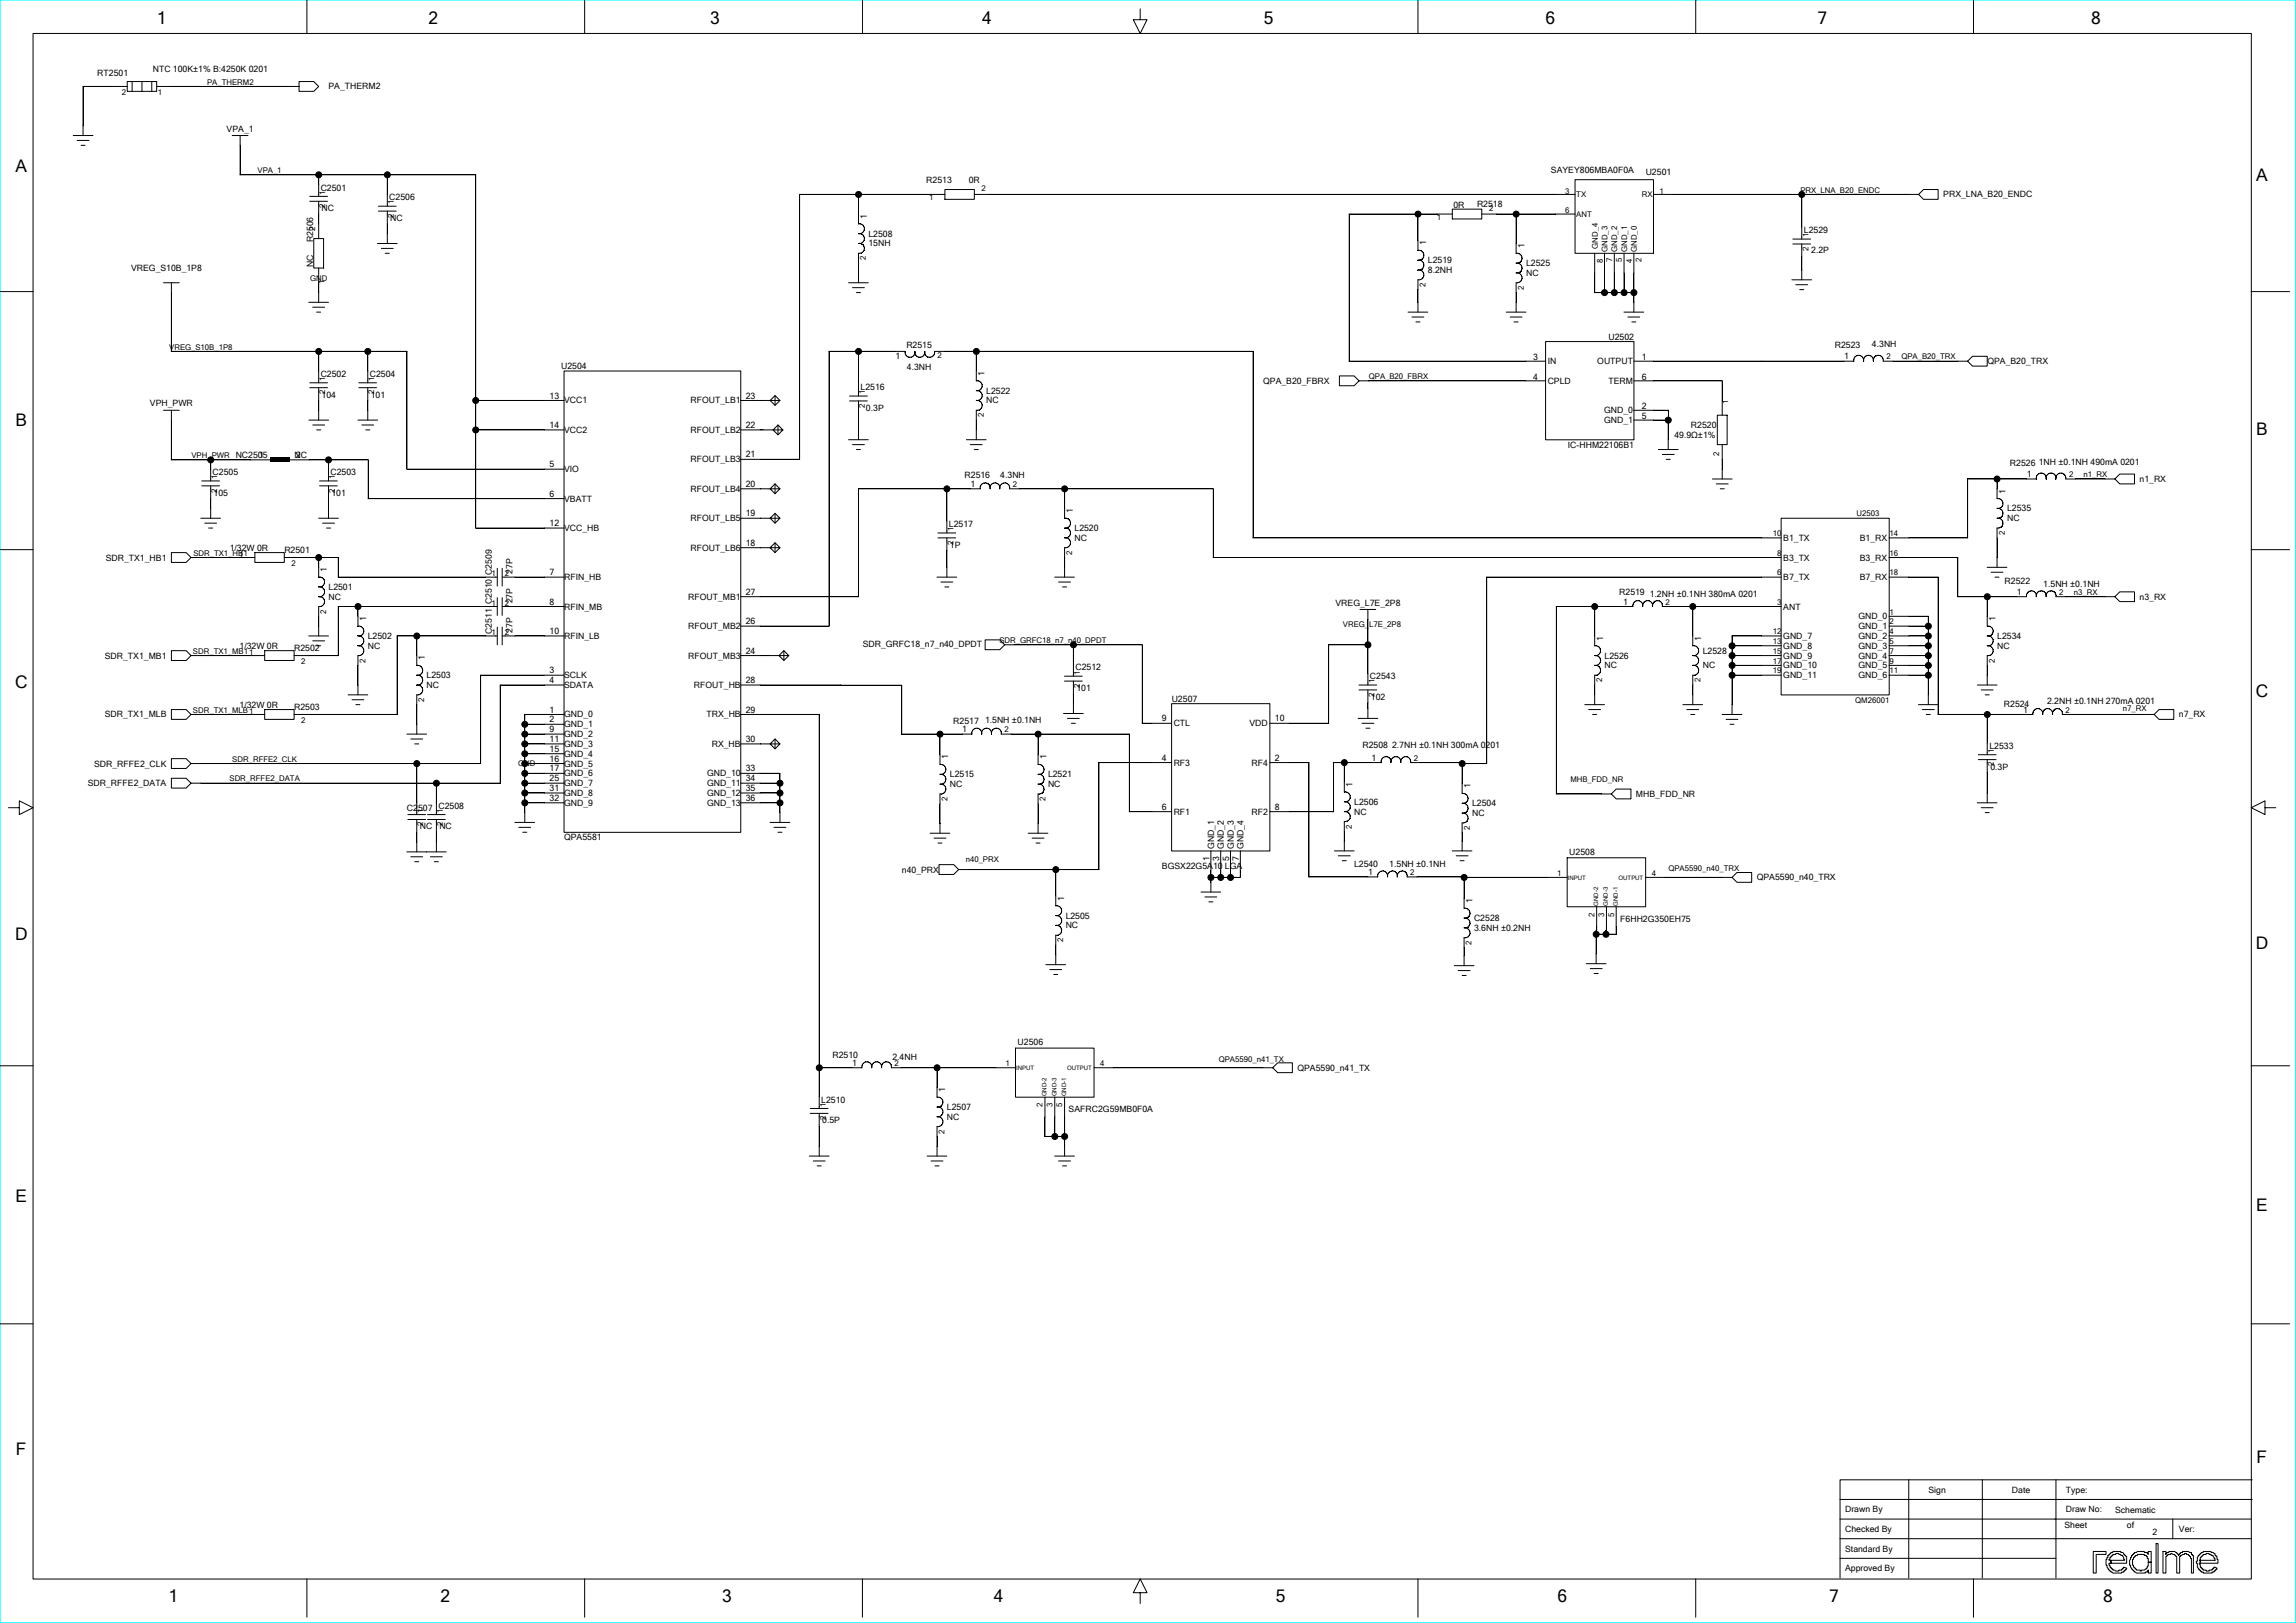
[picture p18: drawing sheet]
<svg xmlns="http://www.w3.org/2000/svg" width="297mm" height="210mm" viewBox="0 0 297 210" stroke-linecap="round" stroke-linejoin="round" font-family="sans-serif">
<defs><g id="words">
<g font-size="2.2">
<text x="20.3" y="3.1">1</text>
<text x="55.4" y="3.1">2</text>
<text x="91.9" y="3.1">3</text>
<text x="127.1" y="3.1">4</text>
<text x="163.5" y="3.1">5</text>
<text x="199.9" y="3.1">6</text>
<text x="235.1" y="3.1">7</text>
<text x="270.5" y="3.1">8</text>
<text x="2" y="22.3">A</text>
<text x="291.9" y="23.4">A</text>
<text x="2" y="55.2">B</text>
<text x="291.9" y="56.3">B</text>
<text x="1.9" y="89.1">C</text>
<text x="291.8" y="90.2">C</text>
<text x="1.9" y="121.7">D</text>
<text x="291.8" y="122.8">D</text>
<text x="2" y="155.6">E</text>
<text x="291.9" y="156.7">E</text>
<text x="2.1" y="188.2">F</text>
<text x="291.9" y="189.4">F</text>
<text x="21.8" y="207.3">1</text>
<text x="57" y="207.3">2</text>
<text x="93.4" y="207.3">3</text>
<text x="128.6" y="207.3">4</text>
<text x="165" y="207.3">5</text>
<text x="201.5" y="207.3">6</text>
<text x="236.6" y="207.3">7</text>
<text x="272" y="207.3">8</text>
</g>
<g font-size="1.1">
<text x="12.6" y="9.8">RT2501</text>
<text x="19.8" y="9.3">NTC 100K±1% B:4250K 0201</text>
<text x="42.5" y="11.6">PA_THERM2</text>
<text x="29.3" y="17">VPA_1</text>
<text x="119.8" y="23.6">R2513</text>
<text x="125.3" y="23.6">0R</text>
<text x="200.6" y="22.4">SAYEY806MBA0F0A</text>
<text x="212.9" y="22.6">U2501</text>
<text x="41.5" y="24.7">C2501</text>
<text x="41.6" y="27.3">NC</text>
<text x="50.4" y="25.9">C2506</text>
<text x="50.5" y="28.6">NC</text>
<text x="112.1" y="28.3" transform="rotate(-90 112.1 28.3)">1</text>
<text x="188" y="26.9">0R</text>
<text x="191.1" y="26.8">R2518</text>
<text x="251.4" y="25.5">PRX_LNA_B20_ENDC</text>
<text x="17" y="35.1">VREG_S10B_1P8</text>
<text x="40.5" y="34.5" transform="rotate(-90 40.5 34.5)">NC</text>
<text x="40.5" y="31.4" transform="rotate(-90 40.5 31.4)">R2506</text>
<text x="112.3" y="30.6">L2508</text>
<text x="112.3" y="31.9">15NH</text>
<text x="184.5" y="31.7" transform="rotate(-90 184.5 31.7)">1</text>
<text x="184.7" y="34.1">L2519</text>
<text x="184.7" y="35.3">8.2NH</text>
<text x="197.2" y="32.1" transform="rotate(-90 197.2 32.1)">1</text>
<text x="197.4" y="35.7">NC</text>
<text x="197.4" y="34.4">L2525</text>
<text x="233.3" y="30.2">L2529</text>
<text x="234.3" y="32.8">2.2P</text>
<text x="72.6" y="47.8">U2504</text>
<text x="115.8" y="46.5">1</text>
<text x="117.2" y="45.1">R2515</text>
<text x="117.3" y="47.9">4.3NH</text>
<text x="198.3" y="46.6">3</text>
<text x="200.2" y="47.1">IN</text>
<text x="206.6" y="47.1">OUTPUT</text>
<text x="208.1" y="43.9">U2502</text>
<text x="212.4" y="46.6">1</text>
<text x="237.3" y="45.1">R2523</text>
<text x="238.6" y="46.5">1</text>
<text x="242.2" y="44.9">4.3NH</text>
<text x="257.1" y="47.1">QPA_B20_TRX</text>
<text x="19.4" y="52.6">VPH_PWR</text>
<text x="41.5" y="48.8">C2502</text>
<text x="41.6" y="51.4">104</text>
<text x="47.8" y="48.8">C2504</text>
<text x="48" y="51.4">101</text>
<text x="71.1" y="51.6">13</text>
<text x="73" y="52.2">VCC1</text>
<text x="89.3" y="52.2">RFOUT_LB1</text>
<text x="96.5" y="51.6">23</text>
<text x="111.3" y="50.5">L2516</text>
<text x="112" y="53.2">0.3P</text>
<text x="127.4" y="48.6" transform="rotate(-90 127.4 48.6)">1</text>
<text x="127.6" y="52.2">NC</text>
<text x="127.6" y="50.9">L2522</text>
<text x="163.4" y="49.7">QPA_B20_FBRX</text>
<text x="198.3" y="49.2">4</text>
<text x="200.2" y="49.7">CPLD</text>
<text x="207.5" y="53.5">GND_0</text>
<text x="208.1" y="49.7">TERM</text>
<text x="212.4" y="49.2">6</text>
<text x="212.4" y="53">2</text>
<text x="33.5" y="59.3">1</text>
<text x="38.1" y="59.3">NC</text>
<text x="38.3" y="59.3">2</text>
<text x="71.1" y="55.4">14</text>
<text x="73" y="56">VCC2</text>
<text x="89.3" y="59.8">RFOUT_LB3</text>
<text x="89.3" y="56">RFOUT_LB2</text>
<text x="96.5" y="55.4">22</text>
<text x="96.5" y="59.2">21</text>
<text x="202.8" y="57.9">IC-HHM22106B1</text>
<text x="207.5" y="54.7">GND_1</text>
<text x="212.4" y="54.2">5</text>
<text x="216.6" y="56.6">49.9Ω±1%</text>
<text x="218.7" y="55.4">R2520</text>
<text x="27.5" y="61.5">C2505</text>
<text x="27.6" y="64.1">105</text>
<text x="42.8" y="61.5">C2503</text>
<text x="42.9" y="64.1">101</text>
<text x="71.1" y="64.3">6</text>
<text x="71.1" y="60.5">5</text>
<text x="73" y="61.1">VIO</text>
<text x="73" y="64.9">VBATT</text>
<text x="89.3" y="63.6">RFOUT_LB4</text>
<text x="96.5" y="63">20</text>
<text x="124.8" y="61.9">R2516</text>
<text x="125.5" y="63">1</text>
<text x="129.4" y="61.9">4.3NH</text>
<text x="259.4" y="63.9" transform="rotate(-90 259.4 63.9)">1</text>
<text x="260" y="60.3">R2526</text>
<text x="262.2" y="61.7">1</text>
<text x="263.7" y="60.1">1NH ±0.1NH 490mA 0201</text>
<text x="276.8" y="62.4">n1_RX</text>
<text x="29.7" y="71.3">1/32W 0R</text>
<text x="36.8" y="71.6">R2501</text>
<text x="71.1" y="68.1">12</text>
<text x="73" y="68.7">VCC_HB</text>
<text x="89.3" y="71.3">RFOUT_LB6</text>
<text x="89.3" y="67.4">RFOUT_LB5</text>
<text x="96.5" y="66.8">19</text>
<text x="96.5" y="70.6">18</text>
<text x="122.7" y="68.2">L2517</text>
<text x="122.9" y="70.9">1P</text>
<text x="138.8" y="66.4" transform="rotate(-90 138.8 66.4)">1</text>
<text x="139" y="70">NC</text>
<text x="139" y="68.7">L2520</text>
<text x="230.7" y="70">B1_TX</text>
<text x="240.6" y="70">B1_RX</text>
<text x="259.6" y="66.2">L2535</text>
<text x="259.6" y="67.4">NC</text>
<text x="13.7" y="72.5">SDR_TX1_HB1</text>
<text x="42.3" y="74" transform="rotate(-90 42.3 74)">1</text>
<text x="42.5" y="77.6">NC</text>
<text x="42.5" y="76.3">L2501</text>
<text x="66.3" y="74.3" transform="rotate(-90 66.3 74.3)">27P</text>
<text x="71.1" y="74.4">7</text>
<text x="73" y="75.1">RFIN_HB</text>
<text x="89" y="77.6">RFOUT_MB1</text>
<text x="96.5" y="77">27</text>
<text x="209.5" y="77">R2519</text>
<text x="213.4" y="77.2">1.2NH ±0.1NH 380mA 0201</text>
<text x="230.7" y="72.5">B3_TX</text>
<text x="230.7" y="75.1">B7_TX</text>
<text x="240.6" y="75.1">B7_RX</text>
<text x="240.6" y="72.5">B3_RX</text>
<text x="259.3" y="75.6">R2522</text>
<text x="260.9" y="77">1</text>
<text x="264.3" y="75.9">1.5NH ±0.1NH</text>
<text x="276.8" y="77.6">n3_RX</text>
<text x="47.4" y="80.4" transform="rotate(-90 47.4 80.4)">1</text>
<text x="47.6" y="82.7">L2502</text>
<text x="47.6" y="83.9">NC</text>
<text x="63.6" y="82" transform="rotate(-90 63.6 82)">C2511 C2510 C2509</text>
<text x="66.3" y="81.9" transform="rotate(-90 66.3 81.9)">27P</text>
<text x="66.3" y="78.1" transform="rotate(-90 66.3 78.1)">27P</text>
<text x="71.1" y="78.2">8</text>
<text x="71.1" y="82">10</text>
<text x="73" y="78.9">RFIN_MB</text>
<text x="73" y="82.7">RFIN_LB</text>
<text x="89" y="81.4">RFOUT_MB2</text>
<text x="96.5" y="80.8">26</text>
<text x="111.6" y="83.7">SDR_GRFC18_n7_n40_DPDT</text>
<text x="172.8" y="78.4">VREG_L7E_2P8</text>
<text x="207.4" y="82.9" transform="rotate(-90 207.4 82.9)">1</text>
<text x="210" y="78.2">1</text>
<text x="220.1" y="82.9" transform="rotate(-90 220.1 82.9)">1</text>
<text x="230.7" y="78.9">ANT</text>
<text x="230.7" y="83.9">GND_8</text>
<text x="230.7" y="82.7">GND_7</text>
<text x="240.4" y="80.1">GND_0</text>
<text x="240.4" y="81.4">GND_1</text>
<text x="240.4" y="82.7">GND_2</text>
<text x="240.4" y="83.9">GND_3</text>
<text x="258.1" y="80.4" transform="rotate(-90 258.1 80.4)">1</text>
<text x="258.4" y="82.7">L2534</text>
<text x="258.4" y="83.9">NC</text>
<text x="13.6" y="85.2">SDR_TX1_MB1</text>
<text x="31" y="84">1/32W 0R</text>
<text x="38.1" y="84.3">R2502</text>
<text x="55" y="85.4" transform="rotate(-90 55 85.4)">1</text>
<text x="55.2" y="87.8">L2503</text>
<text x="55.2" y="89">NC</text>
<text x="71.1" y="87.1">3</text>
<text x="71.1" y="88.4">4</text>
<text x="73" y="87.8">SCLK</text>
<text x="73" y="89">SDATA</text>
<text x="89" y="85.2">RFOUT_MB3</text>
<text x="89.8" y="89">RFOUT_HB</text>
<text x="96.5" y="88.4">28</text>
<text x="96.5" y="84.6">24</text>
<text x="139.1" y="86.7">C2512</text>
<text x="139.2" y="89.4">101</text>
<text x="177.2" y="87.9">C2543</text>
<text x="207.6" y="85.2">L2526</text>
<text x="207.6" y="86.5">NC</text>
<text x="220.3" y="86.5">NC</text>
<text x="220.3" y="84.6">L2528</text>
<text x="230.7" y="86.5">GND_10</text>
<text x="230.7" y="85.2">GND_9</text>
<text x="230.7" y="87.8">GND_11</text>
<text x="240.4" y="85.2">GND_4</text>
<text x="240.4" y="86.5">GND_5</text>
<text x="240.4" y="87.8">GND_6</text>
<text x="13.6" y="92.8">SDR_TX1_MLB</text>
<text x="31" y="91.6">1/32W 0R</text>
<text x="38.1" y="91.9">R2503</text>
<text x="71.1" y="94.7">9</text>
<text x="71.1" y="93.5">2</text>
<text x="71.1" y="92.2">1</text>
<text x="73" y="92.8">GND_0</text>
<text x="73" y="94.1">GND_1</text>
<text x="73" y="95.4">GND_2</text>
<text x="91.4" y="92.8">TRX_HB</text>
<text x="96.5" y="92.2">29</text>
<text x="123.3" y="93.7">R2517</text>
<text x="124.5" y="94.7">1</text>
<text x="127.4" y="93.5">1.5NH ±0.1NH</text>
<text x="150.3" y="93.3">9</text>
<text x="151.6" y="90.8">U2507</text>
<text x="151.8" y="94">CTL</text>
<text x="161.6" y="94">VDD</text>
<text x="164.9" y="93.3">10</text>
<text x="177.3" y="90.5">102</text>
<text x="259.2" y="91.5">R2524</text>
<text x="261.7" y="92.2">1</text>
<text x="264.8" y="91">2.2NH ±0.1NH 270mA 0201</text>
<text x="281.9" y="92.8">n7_RX</text>
<text x="11.4" y="101.7">SDR_RFFE2_DATA</text>
<text x="12.2" y="99.2">SDR_RFFE2_CLK</text>
<text x="71.1" y="98.6">16</text>
<text x="71.1" y="96">11</text>
<text x="71.1" y="97.3">15</text>
<text x="71.1" y="99.8">17</text>
<text x="71.1" y="101.1">25</text>
<text x="73" y="96.6">GND_3</text>
<text x="73" y="97.9">GND_4</text>
<text x="73" y="99.2">GND_5</text>
<text x="73" y="100.5">GND_6</text>
<text x="73" y="101.7">GND_7</text>
<text x="91.5" y="100.5">GND_10</text>
<text x="91.5" y="101.7">GND_11</text>
<text x="92.1" y="96.6">RX_HB</text>
<text x="96.5" y="96">30</text>
<text x="96.5" y="99.8">33</text>
<text x="96.5" y="101.1">34</text>
<text x="122.7" y="98.3" transform="rotate(-90 122.7 98.3)">1</text>
<text x="122.9" y="100.6">L2515</text>
<text x="122.9" y="101.9">NC</text>
<text x="135.4" y="98.3" transform="rotate(-90 135.4 98.3)">1</text>
<text x="135.6" y="100.6">L2521</text>
<text x="135.6" y="101.9">NC</text>
<text x="150.3" y="98.4">4</text>
<text x="151.8" y="99.1">RF3</text>
<text x="161.9" y="99.1">RF4</text>
<text x="164.9" y="98.4">2</text>
<text x="175" y="101.8" transform="rotate(-90 175 101.8)">1</text>
<text x="176.3" y="96.8">R2508</text>
<text x="177.4" y="98.4">1</text>
<text x="180.1" y="96.8">2.7NH ±0.1NH 300mA 0201</text>
<text x="257.3" y="96.9">L2533</text>
<text x="257.5" y="99.6">0.3P</text>
<text x="52.6" y="104.9">C2507 C2508</text>
<text x="54.3" y="107.3">NC</text>
<text x="56.8" y="107.3">NC</text>
<text x="71.1" y="103.6">32</text>
<text x="71.1" y="102.4">31</text>
<text x="73" y="103">GND_8</text>
<text x="73" y="104.3">GND_9</text>
<text x="91.5" y="103">GND_12</text>
<text x="91.5" y="104.3">GND_13</text>
<text x="96.5" y="103.6">36</text>
<text x="96.5" y="102.4">35</text>
<text x="150.3" y="104.8">6</text>
<text x="151.8" y="105.4">RF1</text>
<text x="161.9" y="105.4">RF2</text>
<text x="164.9" y="104.8">8</text>
<text x="175.2" y="105.4">NC</text>
<text x="175.2" y="104.1">L2506</text>
<text x="190.2" y="102" transform="rotate(-90 190.2 102)">1</text>
<text x="190.4" y="105.6">NC</text>
<text x="190.4" y="104.3">L2504</text>
<text x="211.6" y="103.1">MHB_FDD_NR</text>
<text x="73" y="108.7">QPA5581</text>
<text x="116.7" y="112.9">n40_PRX</text>
<text x="150.3" y="112.4">BGSX22G5A10 LGA</text>
<text x="156.4" y="111.4" transform="rotate(-90 156.4 111.4)">1</text>
<text x="157.1" y="109.8" transform="rotate(-90 157.1 109.8)">GND_1</text>
<text x="157.7" y="111.4" transform="rotate(-90 157.7 111.4)">3</text>
<text x="158.3" y="109.8" transform="rotate(-90 158.3 109.8)">GND_2</text>
<text x="159" y="111.4" transform="rotate(-90 159 111.4)">5</text>
<text x="159.6" y="109.8" transform="rotate(-90 159.6 109.8)">GND_3</text>
<text x="160.2" y="111.4" transform="rotate(-90 160.2 111.4)">7</text>
<text x="160.9" y="109.8" transform="rotate(-90 160.9 109.8)">GND_4</text>
<text x="175.2" y="112.2">L2540</text>
<text x="177" y="113.2">1</text>
<text x="179.7" y="112.2">1.5NH ±0.1NH</text>
<text x="203" y="110.6">U2508</text>
<text x="227.2" y="113.9">QPA5590_n40_TRX</text>
<text x="137.6" y="116.5" transform="rotate(-90 137.6 116.5)">1</text>
<text x="137.9" y="118.9">L2505</text>
<text x="190.5" y="116.9" transform="rotate(-90 190.5 116.9)">1</text>
<text x="190.7" y="119.2">C2528</text>
<text x="209.6" y="119.2">F6HH2G350EH75</text>
<text x="137.9" y="120.1">NC</text>
<text x="190.7" y="120.5">3.6NH ±0.2NH</text>
<text x="107.7" y="136.9">R2510</text>
<text x="110.2" y="137.9">1</text>
<text x="115.4" y="137.1">2.4NH</text>
<text x="131.6" y="135.2">U2506</text>
<text x="106.2" y="142.7">L2510</text>
<text x="122.3" y="141.3" transform="rotate(-90 122.3 141.3)">1</text>
<text x="122.5" y="143.6">L2507</text>
<text x="138.2" y="143.9">SAFRC2G59MB0F0A</text>
<text x="167.8" y="138.5">QPA5590_n41_TX</text>
<text x="106.4" y="145.3">0.5P</text>
<text x="122.5" y="144.9">NC</text>
<text x="238.7" y="195.7">Drawn By</text>
<text x="249.5" y="193.1">Sign</text>
<text x="260.3" y="193.1">Date</text>
<text x="267.1" y="197.7">Sheet</text>
<text x="267.2" y="193.1">Type:</text>
<text x="267.2" y="195.7">Draw No:</text>
<text x="273.6" y="195.8">Schematic</text>
<text x="275.1" y="197.7">of</text>
<text x="238.7" y="198.2">Checked By</text>
<text x="238.7" y="200.8">Standard By</text>
<text x="238.7" y="203.3">Approved By</text>
<text x="278.4" y="198.6">2</text>
<text x="281.9" y="198.2">Ver:</text>
</g>
<g font-size="1">
<text x="26.8" y="10.9">PA_THERM2</text>
<text x="15.8" y="12.3">2</text>
<text x="20.4" y="12.3">1</text>
<text x="33.3" y="22.4">VPA_1</text>
<text x="40.8" y="29.9" transform="rotate(-90 40.8 29.9)">2</text>
<text x="42.1" y="26.9" transform="rotate(-90 42.1 26.9)">2</text>
<text x="42.1" y="25.2" transform="rotate(-90 42.1 25.2)">1</text>
<text x="50.9" y="28.2" transform="rotate(-90 50.9 28.2)">2</text>
<text x="50.9" y="26.5" transform="rotate(-90 50.9 26.5)">1</text>
<text x="120.2" y="25.9">1</text>
<text x="127" y="24.7">2</text>
<text x="185.9" y="28.4">1</text>
<text x="192.6" y="27.3">2</text>
<text x="202.4" y="25">3</text>
<text x="202.4" y="27.6">6</text>
<text x="203.9" y="25.5">TX</text>
<text x="203.9" y="28">ANT</text>
<text x="212.4" y="25.5">RX</text>
<text x="214.7" y="25">1</text>
<text x="232.9" y="24.9">PRX_LNA_B20_ENDC</text>
<text x="112" y="33.7" transform="rotate(-90 112 33.7)">2</text>
<text x="206.7" y="32.2" transform="rotate(-90 206.7 32.2)">GND_4</text>
<text x="207.3" y="34" transform="rotate(-90 207.3 34)">8</text>
<text x="207.9" y="32.6" transform="rotate(-90 207.9 32.6)">GND_3</text>
<text x="208.5" y="33.9" transform="rotate(-90 208.5 33.9)">7</text>
<text x="209.2" y="32.6" transform="rotate(-90 209.2 32.6)">GND_2</text>
<text x="209.8" y="33.9" transform="rotate(-90 209.8 33.9)">5</text>
<text x="210.5" y="32.6" transform="rotate(-90 210.5 32.6)">GND_1</text>
<text x="211.1" y="34" transform="rotate(-90 211.1 34)">4</text>
<text x="211.7" y="32.6" transform="rotate(-90 211.7 32.6)">GND_0</text>
<text x="212.3" y="33.9" transform="rotate(-90 212.3 33.9)">2</text>
<text x="233.9" y="32.4" transform="rotate(-90 233.9 32.4)">2</text>
<text x="233.9" y="30.7" transform="rotate(-90 233.9 30.7)">1</text>
<text x="40.1" y="36.4">GND</text>
<text x="42" y="36.7" transform="rotate(-90 42 36.7)">1</text>
<text x="184.4" y="37.1" transform="rotate(-90 184.4 37.1)">2</text>
<text x="197.1" y="37.5" transform="rotate(-90 197.1 37.5)">2</text>
<text x="21.9" y="45.2">VREG_S10B_1P8</text>
<text x="121.3" y="46.4">2</text>
<text x="244" y="46.5">2</text>
<text x="246" y="46.5">QPA_B20_TRX</text>
<text x="42.1" y="51" transform="rotate(-90 42.1 51)">2</text>
<text x="42.1" y="49.3" transform="rotate(-90 42.1 49.3)">1</text>
<text x="48.4" y="51" transform="rotate(-90 48.4 51)">2</text>
<text x="48.4" y="49.3" transform="rotate(-90 48.4 49.3)">1</text>
<text x="111.9" y="52.7" transform="rotate(-90 111.9 52.7)">2</text>
<text x="111.9" y="51" transform="rotate(-90 111.9 51)">1</text>
<text x="177.1" y="49">QPA_B20_FBRX</text>
<text x="223.6" y="52.2" transform="rotate(-90 223.6 52.2)">1</text>
<text x="24.8" y="59.2">VPH_PWR NC2505</text>
<text x="127.3" y="54" transform="rotate(-90 127.3 54)">2</text>
<text x="222.4" y="59" transform="rotate(-90 222.4 59)">2</text>
<text x="28.1" y="63.7" transform="rotate(-90 28.1 63.7)">2</text>
<text x="28.1" y="62" transform="rotate(-90 28.1 62)">1</text>
<text x="43.3" y="63.7" transform="rotate(-90 43.3 63.7)">2</text>
<text x="43.3" y="62" transform="rotate(-90 43.3 62)">1</text>
<text x="131" y="63">2</text>
<text x="267.6" y="61.7">2</text>
<text x="269.5" y="61.7">n1_RX</text>
<text x="25" y="71.9">SDR_TX1_HB1</text>
<text x="123.3" y="70.5" transform="rotate(-90 123.3 70.5)">2</text>
<text x="123.3" y="68.7" transform="rotate(-90 123.3 68.7)">1</text>
<text x="138.7" y="71.8" transform="rotate(-90 138.7 71.8)">2</text>
<text x="229.3" y="69.4">10</text>
<text x="229.9" y="71.9">8</text>
<text x="240.2" y="66.8">U2503</text>
<text x="244.4" y="69.4">14</text>
<text x="244.4" y="71.9">16</text>
<text x="259.3" y="69.2" transform="rotate(-90 259.3 69.2)">2</text>
<text x="30.9" y="72.1">1</text>
<text x="37.7" y="73.2">2</text>
<text x="63.6" y="74.6">1</text>
<text x="65.3" y="74.6">2</text>
<text x="229.9" y="74.4">6</text>
<text x="244.4" y="74.4">18</text>
<text x="266.4" y="77">2</text>
<text x="268.3" y="77">n3_RX</text>
<text x="42.2" y="79.4" transform="rotate(-90 42.2 79.4)">2</text>
<text x="63.6" y="78.4">1</text>
<text x="63.6" y="82.2">1</text>
<text x="65.3" y="78.4">2</text>
<text x="65.3" y="82.2">2</text>
<text x="129.3" y="83.2">SDR_GRFC18_n7_n40_DPDT</text>
<text x="173.7" y="81.2">VREG_L7E_2P8</text>
<text x="215.4" y="78.2">2</text>
<text x="229.3" y="82.1">12</text>
<text x="229.3" y="83.3">13</text>
<text x="229.9" y="78.2">3</text>
<text x="244.4" y="79.5">1</text>
<text x="244.4" y="80.8">2</text>
<text x="244.4" y="82.1">4</text>
<text x="244.4" y="83.3">5</text>
<text x="25" y="84.6">SDR_TX1_MB11</text>
<text x="39" y="85.9">2</text>
<text x="47.3" y="85.8" transform="rotate(-90 47.3 85.8)">2</text>
<text x="139.7" y="89" transform="rotate(-90 139.7 89)">2</text>
<text x="139.7" y="87.3" transform="rotate(-90 139.7 87.3)">1</text>
<text x="177.8" y="88.4" transform="rotate(-90 177.8 88.4)">1</text>
<text x="207.3" y="88.3" transform="rotate(-90 207.3 88.3)">2</text>
<text x="220" y="88.3" transform="rotate(-90 220 88.3)">2</text>
<text x="229.3" y="84.6">15</text>
<text x="229.3" y="85.9">17</text>
<text x="229.3" y="87.1">19</text>
<text x="244.4" y="85.9">9</text>
<text x="244.4" y="87.1">11</text>
<text x="244.4" y="84.6">7</text>
<text x="258" y="85.8" transform="rotate(-90 258 85.8)">2</text>
<text x="25" y="92.2">SDR_TX1_MLB1</text>
<text x="39" y="93.6">2</text>
<text x="54.9" y="90.8" transform="rotate(-90 54.9 90.8)">2</text>
<text x="129.9" y="94.8">2</text>
<text x="177.8" y="90.1" transform="rotate(-90 177.8 90.1)">2</text>
<text x="240" y="90.9">QM26001</text>
<text x="267.2" y="92.2">2</text>
<text x="274.6" y="92">n7_RX</text>
<text x="29.7" y="101.1">SDR_RFFE2_DATA</text>
<text x="30.1" y="98.6">SDR_RFFE2_CLK</text>
<text x="67" y="99.1">GND</text>
<text x="182.9" y="98.4">2</text>
<text x="203.1" y="101.2">MHB_FDD_NR</text>
<text x="257.9" y="99.2" transform="rotate(-90 257.9 99.2)">2</text>
<text x="257.9" y="97.4" transform="rotate(-90 257.9 97.4)">1</text>
<text x="54.7" y="106.9" transform="rotate(-90 54.7 106.9)">2</text>
<text x="54.7" y="105.2" transform="rotate(-90 54.7 105.2)">1</text>
<text x="57.3" y="106.9" transform="rotate(-90 57.3 106.9)">2</text>
<text x="57.3" y="105.2" transform="rotate(-90 57.3 105.2)">1</text>
<text x="122.6" y="103.7" transform="rotate(-90 122.6 103.7)">2</text>
<text x="135.3" y="103.7" transform="rotate(-90 135.3 103.7)">2</text>
<text x="174.9" y="107.2" transform="rotate(-90 174.9 107.2)">2</text>
<text x="190.1" y="107.4" transform="rotate(-90 190.1 107.4)">2</text>
<text x="124.9" y="111.5">n40_PRX</text>
<text x="182.4" y="113.2">2</text>
<text x="201.4" y="113.3">1</text>
<text x="213.7" y="113.3">4</text>
<text x="215.8" y="112.7">QPA5590_n40_TRX</text>
<text x="206.2" y="118.6" transform="rotate(-90 206.2 118.6)">2</text>
<text x="207.5" y="118.6" transform="rotate(-90 207.5 118.6)">3</text>
<text x="208.8" y="118.6" transform="rotate(-90 208.8 118.6)">5</text>
<text x="137.5" y="121.9" transform="rotate(-90 137.5 121.9)">2</text>
<text x="190.4" y="122.3" transform="rotate(-90 190.4 122.3)">2</text>
<text x="115.7" y="137.9">2</text>
<text x="130.1" y="137.9">1</text>
<text x="142.3" y="137.9">4</text>
<text x="157.7" y="137.4">QPA5590_n41_TX</text>
<text x="106.8" y="143.2" transform="rotate(-90 106.8 143.2)">1</text>
<text x="134.9" y="143.3" transform="rotate(-90 134.9 143.3)">2</text>
<text x="136.1" y="143.3" transform="rotate(-90 136.1 143.3)">3</text>
<text x="137.4" y="143.3" transform="rotate(-90 137.4 143.3)">5</text>
<text x="106.8" y="144.9" transform="rotate(-90 106.8 144.9)">2</text>
<text x="122.2" y="146.7" transform="rotate(-90 122.2 146.7)">2</text>
</g>
<g font-size=".8">
<text x="202.8" y="113.8">INPUT</text>
<text x="209.4" y="113.8">OUTPUT</text>
<text x="206.7" y="117.2" transform="rotate(-90 206.7 117.2)">GND-2</text>
<text x="208" y="117.2" transform="rotate(-90 208 117.2)">GND-3</text>
<text x="209.3" y="117.2" transform="rotate(-90 209.3 117.2)">GND-1</text>
<text x="131.5" y="138.4">INPUT</text>
<text x="135.4" y="141.9" transform="rotate(-90 135.4 141.9)">GND-2</text>
<text x="136.6" y="141.9" transform="rotate(-90 136.6 141.9)">GND-3</text>
<text x="137.9" y="141.9" transform="rotate(-90 137.9 141.9)">GND-1</text>
<text x="138" y="138.4">OUTPUT</text>
</g>
</g></defs>
<path d="M0 0h296.9v210h-296.9z" fill="none" stroke="#0ff" stroke-width=".13"/>
<path d="M34.9 59.2h2.6v.6h-2.6z" fill="#000"/>
<g fill="none" stroke="#000" stroke-width=".13">
<path d="M39.7 0v4.3M75.6 0v4.3M111.6 0v4.3M183.4 0v4.3M219.4 0v4.3M255.3 0v4.3M4.3 4.3h286.9v200h-286.9zM9.5 17.5h2.5M10 18.2h1.5M10.5 18.8h.5M16.5 10.6h3.8v1.2h-3.8zM16.5 11.2h-5.8v6.3"/>
<path d="M17.1 10.6v1.2M18.4 10.6v1.2M19.6 10.6v1.2M20.3 11.2h18.4M30 17.5h2.1M31.1 17.5v5.1M38.7 10.6h1.9l.6 .6-.6 .6h-1.9zM147.5 1.2v1.4h.9l-.9 1.7-.9-1.7h.9M0 37.7h4.3M21.1 36.6h2.1M22.2 36.6v8.9M31.1 22.6h30.4v45.7"/>
<path d="M39.9 39.1h2.6M40.1 26h2.3M40.1 25.4h2.3M40.4 39.8h1.6M40.6 30.9h1.3v3.8h-1.3zM41.2 22.6v2.8M41.2 26v4.9M41.2 34.7v4.4M48.8 31.5h2.6M48.9 27.3h2.3M48.9 26.7h2.3M49.3 32.1h1.6"/>
<path d="M49.8 32.8h.6M50.1 27.3v4.2M50.1 22.6v4.1M109.8 36.6h2.5M110.3 37.2h1.5M110.8 37.9h.5M111.1 32.8v3.8M111.1 25.2v3.8a.65 .65 0 0 1 .7 .6 .65 .65 0 0 1-.7 .6 .65 .65 0 0 1 .7 .7 .65 .65 0 0 1-.7 .6 .65 .65 0 0 1 .7 .6 .65 .65 0 0 1-.7 .7M122.2 24.5h3.8v1.3h-3.8zM122.2 25.2h-18.8v34.2h-7.6M126 25.2h77.8M183.4 27.7v4.7a.64 .64 0 0 1 .8 .5 .64 .64 0 0 1-.6 .8"/>
<path d="M183.4 36.2v4.2M183.4 36.2h.2M183.6 33.7h-.2a.64 .64 0 0 1 .8 .5 .64 .64 0 0 1-.6 .7M183.6 34.9h-.2a.64 .64 0 0 1 .8 .6 .64 .64 0 0 1-.6 .7M187.9 27.1h3.8v1.2h-3.8zM187.9 27.7h-13.4v19M191.7 27.7h12.1M196.1 27.7v5.1a.65 .65 0 0 1 .8 .6 .65 .65 0 0 1-.8 .6 .65 .65 0 0 1 .8 .7 .65 .65 0 0 1-.8 .6 .65 .65 0 0 1 .8 .7 .65 .65 0 0 1-.8 .6v3.8M203.7 23.3h10.2v9.5h-10.2zM206.3 37.9h5M206.3 32.8v5.1M207.5 32.8v5.1"/>
<path d="M208.8 32.8v5.1M210.1 32.8v5.1M211.3 32.8v7.6M213.9 25.2h34.3M231.8 36.2h2.5M231.9 31.6h2.3M231.9 30.9h2.3M232.3 36.8h1.5M232.8 37.5h.5M233.1 25.2v5.7M233.1 31.6v4.6M248.2 25.2l.6-.7h1.9v1.3h-1.9z"/>
<path d="M291.2 37.7h5M21.1 53.1h2.1M22.2 45.5h30.4v15.2M22.2 59.5h12.7M22.2 53.1v6.4M27.3 59.5v2.7M37.5 59.5h10.1v5h25.4M40 54.4h2.5M40.1 50.2h2.3M40.1 49.5h2.3M40.5 55h1.5M41 40.4h.5"/>
<path d="M41 55.6h.5M41.2 45.5v4M41.2 50.2v4.2M42.5 59.5v2.7M46.3 54.4h2.5M46.4 50.2h2.3M46.4 49.5h2.3M46.8 55h1.5M47.3 55.6h.5M47.6 45.5v4M47.6 50.2v4.2M61.5 55.6h11.5"/>
<path d="M61.5 51.8h11.5M73 48h22.8v59.7h-22.8zM95.8 51.8h5.1l-.6 .7-.7-.7 .7-.6 .6 .6M95.8 55.6h4.2M100 55.6h1.3l-.7 .7-.6-.7 .6-.6 .7 .6M100.3 51.2v1.3M100.6 55v1.3M109.8 56.9h2.5M109.9 51.9h2.3M109.9 51.2h2.3M110.3 57.5h1.5M110.8 58.2h.5"/>
<path d="M111.1 45.5v5.7M111.1 51.9v5M125 56.9h2.6M125.5 57.5h1.6M126 58.2h.5M126.3 45.5v3.8a.64 .64 0 0 1 .7 .6 .64 .64 0 0 1-.7 .6 .64 .64 0 0 1 .7 .7 .64 .64 0 0 1-.7 .6 .64 .64 0 0 1 .7 .7 .64 .64 0 0 1-.7 .6M126.3 53.1v3.8M173.3 48.6h1.9l.6 .7-.6 .6h-1.9zM174.5 46.7h25.4M175.8 49.3h24.1M182.1 40.4h2.6M182.6 41h1.6"/>
<path d="M183.2 41.7h.5M194.8 40.4h2.6M195.3 41h1.6M195.9 41.7h.5M199.9 44.2h11.5v12.7h-11.5zM210.1 40.4h2.5M210.6 41h1.5M211.1 41.7h.5M211.3 53.1h4.5v1.3h-4.5M211.3 49.3h11.5v4.4M214.5 58.2h2.6M215 58.8h1.6"/>
<path d="M215.5 59.4h.6M215.8 54.4v3.8M222.1 53.7h1.3v3.8h-1.3zM222.8 57.5v4.5M241.1 46.6a.64 .64 0 0 0-.8-.6 .64 .64 0 0 0-.5 .7h-28.5M241.1 46.5v.2a.64 .64 0 0 1 .5-.7 .64 .64 0 0 1 .7 .6M242.3 46.5v.2a.64 .64 0 0 1 .6-.7 .64 .64 0 0 1 .7 .6M243.6 46.5v.2h10.9M255.2 46.1h1.9v1.3h-1.9l-.7-.7zM0 71.1h4.3M22.2 71.5h1.9l.6 .6-.6 .7h-1.9zM24.7 72.1h8.3"/>
<path d="M26 67.1h2.5M26.1 62.9h2.3M26.1 62.2h2.3M26.5 67.7h1.5M27 68.3h.5M27.3 62.9v4.2M33 71.5h3.8v1.3h-3.8zM36.8 72.1h7v2.6h20.5M41.2 77.2a.65 .65 0 0 1 .8 .6 .65 .65 0 0 1-.8 .7M41.2 72.1v2.6a.64 .64 0 0 1 .8 .5 .64 .64 0 0 1-.6 .7M41.2 78.5v3.8M41.2 67.1h2.6"/>
<path d="M41.3 62.9h2.3M41.3 62.2h2.3M41.4 75.9h-.2a.64 .64 0 0 1 .8 .7 .64 .64 0 0 1-.8 .6M41.7 67.7h1.6M42.2 68.3h.6M42.5 62.9v4.2M46.3 78.5v2.5M52.6 60.7h20.4M61.5 68.3h11.5M64.3 78.5h-20.5v6.3h-5.8M64.3 73.5v2.3M64.3 77.3v2.3"/>
<path d="M65 74.7h8M65 73.5v2.3M65 77.3v2.3M65 78.5h8M95.8 63.2h5.1l-.6 .7-.7-.7 .7-.6 .6 .6M95.8 67.1h5.1l-.6 .6-.7-.6 .7-.7 .6 .7M95.8 70.9h5.1l-.6 .6-.7-.6 .7-.7 .6 .7M95.8 77.2h15.3M100.3 62.6v1.3M100.3 66.4v1.3M100.3 70.2v1.3M121.2 74.7h2.6"/>
<path d="M121.3 69.6h2.3M121.3 69h2.3M121.7 75.3h1.5M122.2 75.9h.5M122.5 63.2v5.8M122.5 69.6v5.1M129.3 63.2a.64 .64 0 0 1 .7-.7 .64 .64 0 0 1 .6 .7h26.4l-.1 8.9h73.5M129.3 63.1a.64 .64 0 0 0-.7-.6 .64 .64 0 0 0-.5 .7 .64 .64 0 0 0-.7-.7 .64 .64 0 0 0-.6 .7h-15.7v14M136.4 74.7h2.6M136.9 75.3h1.6M137.4 75.9h.6M137.7 63.2v3.9a.65 .65 0 0 1 .8 .6 .65 .65 0 0 1-.8 .6 .65 .65 0 0 1 .8 .7 .65 .65 0 0 1-.8 .6 .65 .65 0 0 1 .8 .6 .65 .65 0 0 1-.8 .7v3.8"/>
<path d="M175.9 78.9h2.1M176.9 78.9v9.7M192.3 74.7h38.1M192.3 74.7v24.1h-3.2M201.3 78.5h9.9a.64 .64 0 0 1 .7-.8 .64 .64 0 0 1 .6 .8 .64 .64 0 0 1 .6-.8 .64 .64 0 0 1 .7 .8 .64 .64 0 0 1 .6-.8 .64 .64 0 0 1 .6 .8h15.4M201.3 78.5v24.2M206.3 78.5v5.1a.64 .64 0 0 1 .7 .6 .64 .64 0 0 1-.7 .6 .64 .64 0 0 1 .7 .7 .64 .64 0 0 1-.7 .6 .64 .64 0 0 1 .7 .6 .64 .64 0 0 1-.7 .7M219 78.5v5.1a.64 .64 0 0 1 .7 .6 .64 .64 0 0 1-.7 .6 .65 .65 0 0 1 .7 .7 .65 .65 0 0 1-.7 .6 .65 .65 0 0 1 .7 .6 .65 .65 0 0 1-.7 .7M221.5 62h2.6M222 62.6h1.6M222.5 63.2h.5M230.4 67.1h14v22.8h-14z"/>
<path d="M230.4 69.6h-68.3v-24.1h-41.2a.64 .64 0 0 1-.6 .7 .64 .64 0 0 1-.7-.7 .65 .65 0 0 1-.6 .7 .65 .65 0 0 1-.6-.7 .65 .65 0 0 1-.7 .7 .65 .65 0 0 1-.6-.7h-9.9v35.5M244.4 72.1h8.8v5.1M244.4 74.7h6.3v17.8M244.4 79.7h5v11.5M253.2 77.2h8.9a.64 .64 0 0 1 .7-.7 .64 .64 0 0 1 .6 .7 .64 .64 0 0 1 .6-.7 .64 .64 0 0 1 .7 .7 .64 .64 0 0 1 .6-.8 .64 .64 0 0 1 .6 .8M257 73.4h2.6M257.1 77.2v3.8M257.6 74h1.5M258.1 74.7h.5M258.3 62v2.5a.65 .65 0 0 1 .8 .7 .65 .65 0 0 1-.8 .6 .65 .65 0 0 1 .8 .6 .65 .65 0 0 1-.8 .7 .65 .65 0 0 1 .8 .6 .65 .65 0 0 1-.8 .6M258.3 68.3v5.1M263.4 62a.65 .65 0 0 1 .6-.8 .65 .65 0 0 1 .7 .8 .65 .65 0 0 1 .6-.8 .65 .65 0 0 1 .6 .8 .64 .64 0 0 1 .7-.8 .64 .64 0 0 1 .6 .8h6.4"/>
<path d="M263.4 62h-8.9v7.6h-10.1M265.9 77.2h7.7M273.6 62l.6-.7h1.9v1.3h-1.9zM273.6 77.2l.6-.6h1.9v1.2h-1.9zM291.2 71.1h5M22.2 98.2h1.9l.6 .6-.6 .6h-1.9zM22.2 84.2h1.9l.6 .6-.6 .7h-1.9zM22.2 91.8h1.9l.6 .6-.6 .7h-1.9zM24.7 84.8h9.5M24.7 92.4h9.5M34.2 84.2h3.8v1.3h-3.8zM34.2 91.8h3.8v1.3h-3.8z"/>
<path d="M39.9 82.3h2.6M40.4 82.9h1.6M41 83.6h.5M45 89.9h2.6M45.5 90.5h1.6M46 91.2h.6M46.3 81a.64 .64 0 0 1 .8 .7 .64 .64 0 0 1-.8 .6 .64 .64 0 0 1 .8 .6 .64 .64 0 0 1-.8 .7 .64 .64 0 0 1 .8 .6 .64 .64 0 0 1-.8 .6v5.1M51.4 82.3h12.9M51.4 82.3v10.1h-13.4M52.6 95h2.6M53.1 95.6h1.6M53.6 96.3h.6"/>
<path d="M53.9 82.3v3.8M53.9 86.1a.65 .65 0 0 1 .8 .6 .65 .65 0 0 1-.8 .7 .65 .65 0 0 1 .8 .6 .65 .65 0 0 1-.8 .6 .64 .64 0 0 1 .8 .7 .64 .64 0 0 1-.8 .6v5.1M53.9 98.8v6.6M64.3 81.1v2.3M65 82.3h8M65 81.1v2.3M67.9 98.8h5.1M67.9 95h5.1M67.9 96.3h5.1M67.9 93.7h5.1M67.9 97.5h5.1M73 87.4h-10.8v11.4h-37.5"/>
<path d="M73 88.6h-8.3v12.7h-40M73 92.4h-5.1v14M95.8 84.8h6.2l-.6 .7-.6-.7 .6-.6 .6 .6M95.8 96.3h5.1l-.6 .6-.7-.6 .7-.7 .6 .7M95.8 92.4h10.2v51M95.8 88.6l20.8 .1v6.3M95.8 81h11.4M100.3 95.6v1.3M101.4 84.2v1.3M121.6 95v3.9a.64 .64 0 0 1 .8 .7 .64 .64 0 0 1-.8 .6 .65 .65 0 0 1 .8 .6 .65 .65 0 0 1-.8 .7 .65 .65 0 0 1 .8 .6 .65 .65 0 0 1-.8 .6M127 94.8a.64 .64 0 0 0-.7-.6 .64 .64 0 0 0-.6 .8h-9.1M127 94.8v.2a.64 .64 0 0 1 .5-.8 .64 .64 0 0 1 .8 .6"/>
<path d="M127.4 82.8h1.9l.7 .6-.7 .7h-1.9zM128.3 94.8v.2a.64 .64 0 0 1 .6-.8 .64 .64 0 0 1 .6 .8h16.6v10M130 83.4h17.8v10.2h3.8M134.3 95v3.9a.64 .64 0 0 1 .7 .7 .64 .64 0 0 1-.7 .6 .65 .65 0 0 1 .7 .6 .65 .65 0 0 1-.7 .7 .65 .65 0 0 1 .7 .6 .65 .65 0 0 1-.7 .6M137.6 92.3h2.5M137.7 88.1h2.3M137.7 87.5h2.3M138.1 93h1.5M138.6 93.6h.5M138.9 88.1v4.2M138.9 83.4v4.1M142.1 98.7h9.5"/>
<path d="M142.2 98.7v13.8h-18.2M151.6 91h12.7v19.1h-12.7zM164.2 98.7h5.1v14.8h8.9a.64 .64 0 0 1 .7-.8 .64 .64 0 0 1 .6 .8 .65 .65 0 0 1 .6-.8 .65 .65 0 0 1 .7 .8 .65 .65 0 0 1 .6-.8 .65 .65 0 0 1 .6 .8M173.9 98.7v3.8a.65 .65 0 0 1 .8 .6 .65 .65 0 0 1-.8 .6 .65 .65 0 0 1 .8 .7 .65 .65 0 0 1-.8 .6 .65 .65 0 0 1 .8 .7 .65 .65 0 0 1-.8 .6M175.7 93h2.5M175.8 88.6h2.3M175.8 89.3h2.3M176.2 93.6h1.5M176.7 94.2h.5M176.9 89.3v3.7M176.9 83.4h-5v10.2h-7.7M205 91.2h2.5"/>
<path d="M205.5 91.8h1.5M206 92.4h.5M206.3 87.4v3.8M217.7 91.2h2.5M218.2 91.8h1.5M218.7 92.4h.5M219 87.4v3.8M222.8 92.4h2.5M223.3 93.1h1.5M223.8 93.7h.5M224 83.6h6.4M224 84.8h6.4"/>
<path d="M224 86.1h6.4M224 87.4h6.4M230.4 82.3h-6.4v10.1M244.4 82.3h5M244.4 83.6h5M244.4 84.8h5M248.2 91.2h2.5M248.7 91.8h1.5M249.2 92.4h.5M249.4 81h-5M249.4 86.1h-5M249.4 87.4h-5"/>
<path d="M250.7 92.4h12.3a.64 .64 0 0 1 .6-.7 .64 .64 0 0 1 .6 .7 .65 .65 0 0 1 .7-.7 .65 .65 0 0 1 .6 .7 .65 .65 0 0 1 .6-.7 .65 .65 0 0 1 .7 .7h11.9M255.8 88.6h2.5M255.9 98.3h2.3M255.9 97.7h2.3M256.3 89.3h1.5M256.8 89.9h.5M257.1 92.4v5.3M257.1 81a.65 .65 0 0 1 .7 .7 .65 .65 0 0 1-.7 .6 .65 .65 0 0 1 .7 .6 .65 .65 0 0 1-.7 .7 .64 .64 0 0 1 .7 .6 .64 .64 0 0 1-.7 .6v3.8M257.1 98.3v5.6M278.6 92.4l.7-.6h1.9v1.3h-1.9zM1.1 104.5h1.4v-.9l1.8 .9-1.8 .9v-.9M22.2 100.7h1.9l.6 .6-.6 .7h-1.9z"/>
<path d="M52.6 110.2h5.1M52.8 106h2.3M52.8 105.4h2.3M53.1 110.9h1.6M53.6 111.5h.6M53.9 106v4.2M55.3 106h2.3M55.3 105.4h2.3M55.7 110.9h1.5M56.2 111.5h.5M56.5 101.3v4.1M56.5 106v4.2"/>
<path d="M66.6 106.4h2.6M67.1 107.1h1.5M67.6 107.7h.5M67.9 101.3h5.1M67.9 103.9h5.1M67.9 100.1h5.1M67.9 102.6h5.1M95.8 101.3h5.1M95.8 100.1h5.1v6.3M95.8 103.9h5.1M95.8 102.6h5.1M99.6 106.4h2.6"/>
<path d="M100.1 107.1h1.6M100.6 107.7h.5M120.3 107.8h2.6M120.8 108.4h1.6M121.3 109.1h.5M121.5 111.9h1.9l.6 .6-.6 .6h-1.9zM121.6 102.7v5.1M133 107.8h2.6M133.5 108.4h1.5M134 109.1h.5M134.3 102.7v5.1M136.6 112.5v4.7a.65 .65 0 0 1 .7 .6 .65 .65 0 0 1-.7 .7 .65 .65 0 0 1 .7 .6 .65 .65 0 0 1-.7 .6 .65 .65 0 0 1 .7 .7 .65 .65 0 0 1-.7 .6v3.8"/>
<path d="M146.1 105h5.5M155.4 115.4h2.5M155.9 116.1h1.5M156.4 116.7h.5M156.6 110.1v5.3M157.9 110.1v3.4M159.2 110.1v3.4M160.4 110.1v3.4h-3.8M164.2 105h8.3M172.5 105v-6.3h6.2a.65 .65 0 0 1 .6-.8 .65 .65 0 0 1 .6 .8 .65 .65 0 0 1 .7-.8 .65 .65 0 0 1 .6 .8 .64 .64 0 0 1 .6-.8 .64 .64 0 0 1 .7 .8h6.6v4a.65 .65 0 0 1 .8 .6 .65 .65 0 0 1-.8 .6 .65 .65 0 0 1 .8 .7 .65 .65 0 0 1-.8 .6 .65 .65 0 0 1 .8 .6 .65 .65 0 0 1-.8 .7M172.6 110.1h2.6M173.1 110.7h1.6"/>
<path d="M173.6 111.4h.5M173.9 106.3v3.8M182 113.5h7.4v4a.64 .64 0 0 1 .8 .7 .64 .64 0 0 1-.8 .6 .65 .65 0 0 1 .8 .6 .65 .65 0 0 1-.8 .7 .65 .65 0 0 1 .8 .6 .65 .65 0 0 1-.8 .6M187.9 110.1h2.5M188.4 110.7h1.5M188.9 111.4h.5M189.1 106.5v3.6M189.4 113.5h13.3M201.3 102.7h7.1M202.7 111h10.2v6.3h-10.2zM206.5 117.3v3.1M207.8 117.3v3.1"/>
<path d="M209.1 102.1h1.9v1.3h-1.9l-.7-.7zM209.1 117.3v3.6h-2.6M212.9 113.5h11.2M224.7 112.9h1.9v1.3h-1.9l-.7-.7zM255.8 103.9h2.5M256.3 104.5h1.5M256.8 105.1h.5M293 104.5v-.9l-1.8 .9 1.8 .9v-.9h1.4M0 137.9h4.3M106 138.2h5.5a.64 .64 0 0 1 .6-.8 .64 .64 0 0 1 .7 .8 .65 .65 0 0 1 .6-.8 .65 .65 0 0 1 .6 .8 .65 .65 0 0 1 .7-.8 .65 .65 0 0 1 .6 .8M115.3 138.2h16.1M121.2 138.2v3.8a.64 .64 0 0 1 .8 .6 .64 .64 0 0 1-.8 .6 .65 .65 0 0 1 .8 .7 .65 .65 0 0 1-.8 .6 .65 .65 0 0 1 .8 .6 .65 .65 0 0 1-.8 .7"/>
<path d="M131.4 135.6h10.1v6.4h-10.1zM135.3 124.8h2.5M135.8 125.5h1.5M136.3 126.1h.5M141.5 138.2h23.1M165.3 137.5h1.9v1.3h-1.9l-.7-.6zM188.1 124.9h2.6M188.6 125.6h1.6M189.1 126.2h.6M189.4 121.3v3.6M205.2 124.7h2.6M205.7 125.3h1.5"/>
<path d="M206.2 126h.5M206.5 120.4h.1M206.5 120.4v4.3M207.8 120.4h-.1v.5M291.2 137.9h5M104.7 149.6h2.5M104.8 144.1h2.3M104.8 143.4h2.3M105.2 150.2h1.5M105.7 150.9h.5M106 144.1v5.5M119.9 149.6h2.6"/>
<path d="M120.4 150.2h1.6M120.9 150.9h.6M121.2 145.8v3.8M135.2 147h2.5M135.2 142v5.1M136.4 149.6h2.6M136.4 142v5.1M136.9 150.2h1.6M137.4 150.9h.6M137.7 142v7.6M0 171.3h4.3M291.2 171.3h5"/>
<path d="M238 194h53.3M238 199.1h53.2M238 196.6h53.2M246.9 191.5v12.7M256.4 191.5v12.7M265.9 191.5v12.7M278.9 199.7h.3v3.8h-.3zM281.1 196.5v2.6M291.3 191.5h-53.3v12.7M39.7 204.3v5M75.6 204.3v5M111.6 204.3v5"/>
<path d="M147.5 206.1h.9l-.9-1.8-.9 1.8h.9v1.4M183.4 204.3v5M219.4 204.3v5M238 201.6h27.9M255.3 204.3v5M270.8 200.7h1.6v.4h-1.2v2.4h-.4zM273.1 200.9h.2v-.2h1v.2h.3l.1 .2 .3 .2v.1h.1v.9h-2v-.4h1.7v-.1h-.1l-.1-.5h-.3v-.2h-.2v-.1l-.8 .1-.1 .3-.3 .1v.3h-.1v.1h.3v.4h-.3v.2h.1v.3l.3 .1 .1 .3 .8 .1v-.1h.4l.1-.3h.1v-.1l.4 .1v.1h-.1l-.2 .3h-.1v.1h-.2v.1h-1.2l-.2-.1v-.1h-.2l-.1-.3h-.1l-.1-.5h-.2v-.7h.2l.1-.5h.1l.1-.3h.2zM275.7 201.3l.3-.2 .1-.2h.3l.1-.2h.9v.2h.4l.1 .2v-.4h.4v1.4h-.4v-.5h-.1v-.2h-.2v-.1h-.2v-.2h-.9v.2h-.3v.1l-.2 .1v.3h-.1v.7h.1v.3h.1v.1l.3 .1v.2h.5v.1h.1v-.1h.4l.2-.2v-.1h.2v-.3h.1v-.5h.4v1.4h-.4v-.3v.1h-.1v.1h-.3v.1h-1.1l-.3-.1v-.1l-.2-.1v-.2h-.2l-.1-.4a1.02 1.02 0 0 1 0-1v-.1h.1zM279.8 200.7h.4v.4l.1-.2h.3v-.2h.7l.3 .2v.1h.1l.1 .3 .2-.3h.1v-.1h.2v-.2h.8l.1 .2h.3v.2l.2 .2v2.2h-.2v-1.9h-.2v-.2h-.1l-.1-.3h-.3v-.1h-.2v.1h-.3l-.2 .2v.1h-.1v2.1h-.4v-2.1l-.3-.1v-.2h-.2l-.2-.1h-.1v.1h-.4v.2l-.2 .1v2.1h-.4zM284.4 201.3l.2-.2 .1-.2h.3v-.2h1v.2l.5 .1v.3l.3 .1v.4h.1v.5h-2.3v-.4h1.9v-.3h-.1l-.1-.3-.5-.2v-.1h-.4v.1h-.4l-.1 .3-.3 .1v.4h-.1h.1v.4h-.1v.1h.1v.4h.1v.1h.2l.1 .3h.4v.1l.7-.1 .2-.3h.1v-.1l.4 .1v.1h-.2l-.1 .3h-.1v.1h-.3v.1h-1.1v-.1h-.3l-.1-.2-.2-.2-.2-.2v-.5h-.1z"/>
<circle cx="41.2" cy="22.6" r=".39"/>
<circle cx="50.1" cy="22.6" r=".39"/>
<circle cx="111.1" cy="25.2" r=".39"/>
<circle cx="183.4" cy="27.7" r=".39"/>
<circle cx="196.1" cy="27.7" r=".39"/>
<circle cx="207.6" cy="37.9" r=".39"/>
<circle cx="208.8" cy="37.9" r=".39"/>
<circle cx="210.1" cy="37.9" r=".39"/>
<circle cx="211.4" cy="37.9" r=".39"/>
<circle cx="233.1" cy="25.2" r=".39"/>
<circle cx="27.3" cy="59.5" r=".39"/>
<circle cx="41.2" cy="45.5" r=".39"/>
<circle cx="42.5" cy="59.5" r=".39"/>
<circle cx="47.6" cy="45.5" r=".39"/>
<circle cx="61.5" cy="55.6" r=".39"/>
<circle cx="61.5" cy="51.8" r=".39"/>
<circle cx="111.1" cy="45.5" r=".39"/>
<circle cx="126.3" cy="45.5" r=".39"/>
<circle cx="215.8" cy="54.4" r=".39"/>
<circle cx="41.2" cy="72.1" r=".39"/>
<circle cx="46.3" cy="78.5" r=".39"/>
<circle cx="122.5" cy="63.3" r=".39"/>
<circle cx="137.7" cy="63.3" r=".39"/>
<circle cx="206.3" cy="78.5" r=".39"/>
<circle cx="219" cy="78.5" r=".39"/>
<circle cx="257.1" cy="77.2" r=".39"/>
<circle cx="258.3" cy="62" r=".39"/>
<circle cx="53.9" cy="98.8" r=".39"/>
<circle cx="53.9" cy="82.3" r=".39"/>
<circle cx="67.9" cy="96.3" r=".39"/>
<circle cx="67.9" cy="95" r=".39"/>
<circle cx="67.9" cy="93.7" r=".39"/>
<circle cx="67.9" cy="97.5" r=".39"/>
<circle cx="67.9" cy="98.8" r=".39"/>
<circle cx="121.6" cy="95" r=".39"/>
<circle cx="134.3" cy="95" r=".39"/>
<circle cx="138.9" cy="83.4" r=".39"/>
<circle cx="173.9" cy="98.7" r=".39"/>
<circle cx="176.9" cy="83.4" r=".39"/>
<circle cx="189.1" cy="98.8" r=".39"/>
<circle cx="224.1" cy="87.4" r=".39"/>
<circle cx="224.1" cy="86.1" r=".39"/>
<circle cx="224.1" cy="84.8" r=".39"/>
<circle cx="224.1" cy="83.6" r=".39"/>
<circle cx="249.4" cy="82.3" r=".39"/>
<circle cx="249.4" cy="86.1" r=".39"/>
<circle cx="249.4" cy="87.4" r=".39"/>
<circle cx="249.4" cy="81" r=".39"/>
<circle cx="249.4" cy="84.8" r=".39"/>
<circle cx="249.4" cy="83.6" r=".39"/>
<circle cx="257.1" cy="92.5" r=".39"/>
<circle cx="56.5" cy="101.3" r=".39"/>
<circle cx="67.9" cy="100.1" r=".39"/>
<circle cx="67.9" cy="101.3" r=".39"/>
<circle cx="67.9" cy="103.9" r=".39"/>
<circle cx="67.9" cy="102.6" r=".39"/>
<circle cx="100.9" cy="103.9" r=".39"/>
<circle cx="100.9" cy="101.3" r=".39"/>
<circle cx="100.9" cy="102.6" r=".39"/>
<circle cx="136.6" cy="112.5" r=".39"/>
<circle cx="156.6" cy="113.5" r=".39"/>
<circle cx="157.9" cy="113.5" r=".39"/>
<circle cx="159.2" cy="113.5" r=".39"/>
<circle cx="189.4" cy="113.5" r=".39"/>
<circle cx="106" cy="138.2" r=".39"/>
<circle cx="121.2" cy="138.2" r=".39"/>
<circle cx="206.5" cy="120.9" r=".39"/>
<circle cx="207.7" cy="120.9" r=".39"/>
<circle cx="136.4" cy="147.1" r=".39"/>
<circle cx="137.7" cy="147.1" r=".39"/>
</g>
<g fill="#000">
<path d="M41.2 27.7v1.3z" fill-rule="evenodd"/>
<path d="M41.2 36.6v1.3z" fill-rule="evenodd"/>
<path d="M41.2 22.6v1.3z" fill-rule="evenodd"/>
<path d="M50.1 29v1.2z" fill-rule="evenodd"/>
<path d="M111.1 34v1.3z" fill-rule="evenodd"/>
<path d="M183.4 37.5v1.6z" fill-rule="evenodd"/>
<path d="M196.1 37.9v1.2z" fill-rule="evenodd"/>
<path d="M206.3 37.9h1.2z" fill-rule="evenodd"/>
<path d="M207.5 37.9h1.3z" fill-rule="evenodd"/>
<path d="M208.8 37.9h1.3z" fill-rule="evenodd"/>
<path d="M211.3 37.9v1.2z" fill-rule="evenodd"/>
<path d="M210.1 37.9h1.2z" fill-rule="evenodd"/>
<path d="M233.1 33.2v1.7z" fill-rule="evenodd"/>
<path d="M27.3 59.5v1.2z" fill-rule="evenodd"/>
<path d="M41.2 51.8v1.3z" fill-rule="evenodd"/>
<path d="M42.5 59.5v1.2z" fill-rule="evenodd"/>
<path d="M47.6 51.8v1.3z" fill-rule="evenodd"/>
<path d="M98.4 55.6h.3z" fill-rule="evenodd"/>
<path d="M126.3 54.4v1.2z" fill-rule="evenodd"/>
<path d="M213.9 54.4h1.9z" fill-rule="evenodd"/>
<path d="M213.9 53.1h1.9z" fill-rule="evenodd"/>
<path d="M215.8 53.1v1.3z" fill-rule="evenodd"/>
<path d="M222.8 59.4v1.3z" fill-rule="evenodd"/>
<path d="M27.3 64.5v1.3z" fill-rule="evenodd"/>
<path d="M41.2 79.7v1.3z" fill-rule="evenodd"/>
<path d="M41.2 72.1v1.3z" fill-rule="evenodd"/>
<path d="M42.5 64.5v1.3z" fill-rule="evenodd"/>
<path d="M46.3 78.5v1.2z" fill-rule="evenodd"/>
<path d="M137.7 72.1v1.3z" fill-rule="evenodd"/>
<path d="M249.4 79.7v1.3z" fill-rule="evenodd"/>
<path d="M258.3 62v1.2z" fill-rule="evenodd"/>
<path d="M67.9 92.4v1.3z" fill-rule="evenodd"/>
<path d="M67.9 93.7v1.3z" fill-rule="evenodd"/>
<path d="M67.9 95v1.3z" fill-rule="evenodd"/>
<path d="M67.9 96.3v1.2z" fill-rule="evenodd"/>
<path d="M67.9 97.5v1.3z" fill-rule="evenodd"/>
<path d="M67.9 98.8v1.3z" fill-rule="evenodd"/>
<path d="M98.4 84.8h1.1z" fill-rule="evenodd"/>
<path d="M138.9 89.8v1.2z" fill-rule="evenodd"/>
<path d="M147.8 93.6h1.2z" fill-rule="evenodd"/>
<path d="M172.5 98.7h1.4z" fill-rule="evenodd"/>
<path d="M176.9 90.9v.8z" fill-rule="evenodd"/>
<path d="M189.1 98.7v.1z" fill-rule="evenodd"/>
<path d="M206.3 88.6v1.3z" fill-rule="evenodd"/>
<path d="M219 88.6v1.3z" fill-rule="evenodd"/>
<path d="M224 82.3v1.3z" fill-rule="evenodd"/>
<path d="M224 83.6v1.2z" fill-rule="evenodd"/>
<path d="M224 84.8v1.3z" fill-rule="evenodd"/>
<path d="M224 86.1v1.3z" fill-rule="evenodd"/>
<path d="M249.4 81v1.3z" fill-rule="evenodd"/>
<path d="M249.4 82.3v1.3z" fill-rule="evenodd"/>
<path d="M249.4 83.6v1.2z" fill-rule="evenodd"/>
<path d="M249.4 84.8v1.3z" fill-rule="evenodd"/>
<path d="M249.4 86.1v1.3z" fill-rule="evenodd"/>
<path d="M257.1 86.1v1.3z" fill-rule="evenodd"/>
<path d="M53.9 107.7v1.3z" fill-rule="evenodd"/>
<path d="M56.5 107.7v1.3z" fill-rule="evenodd"/>
<path d="M67.9 100.1v1.2z" fill-rule="evenodd"/>
<path d="M67.9 101.3v1.3z" fill-rule="evenodd"/>
<path d="M67.9 102.6v1.3z" fill-rule="evenodd"/>
<path d="M67.9 103.9v1.2z" fill-rule="evenodd"/>
<path d="M100.9 103.9v1.2z" fill-rule="evenodd"/>
<path d="M100.9 102.6v1.3z" fill-rule="evenodd"/>
<path d="M100.9 101.3v1.3z" fill-rule="evenodd"/>
<path d="M100.9 100.1v1.2z" fill-rule="evenodd"/>
<path d="M156.6 113.5v.7z" fill-rule="evenodd"/>
<path d="M156.6 112.6v.9z" fill-rule="evenodd"/>
<path d="M156.6 113.5h1.3z" fill-rule="evenodd"/>
<path d="M157.9 112.6v.9z" fill-rule="evenodd"/>
<path d="M157.9 113.5h1.3z" fill-rule="evenodd"/>
<path d="M159.2 112.6v.9z" fill-rule="evenodd"/>
<path d="M159.2 113.5h1.2z" fill-rule="evenodd"/>
<path d="M160.4 112.6v.9z" fill-rule="evenodd"/>
<path d="M173.9 107.6v1.2z" fill-rule="evenodd"/>
<path d="M189.1 107.7v1.1z" fill-rule="evenodd"/>
<path d="M206.5 119.9v.5z" fill-rule="evenodd"/>
<path d="M207.8 119.9v.5z" fill-rule="evenodd"/>
<path d="M209.1 119.9v1z" fill-rule="evenodd"/>
<path d="M136.6 122.3v1.2z" fill-rule="evenodd"/>
<path d="M189.4 122.6v1.1z" fill-rule="evenodd"/>
<path d="M206.5 120.4v.5z" fill-rule="evenodd"/>
<path d="M207.7 120.4v.5z" fill-rule="evenodd"/>
<path d="M206.5 120.9h1.2z" fill-rule="evenodd"/>
<path d="M207.7 120.9h1.4z" fill-rule="evenodd"/>
<path d="M121.2 147v1.3z" fill-rule="evenodd"/>
<path d="M135.2 147h1.2z" fill-rule="evenodd"/>
<path d="M137.7 147v1.3z" fill-rule="evenodd"/>
<path d="M136.4 147h1.3z" fill-rule="evenodd"/>
<circle cx="41.2" cy="22.6" r=".39"/>
<circle cx="50.1" cy="22.6" r=".39"/>
<circle cx="111.1" cy="25.2" r=".39"/>
<circle cx="183.4" cy="27.7" r=".39"/>
<circle cx="196.1" cy="27.7" r=".39"/>
<circle cx="207.6" cy="37.9" r=".39"/>
<circle cx="208.8" cy="37.9" r=".39"/>
<circle cx="210.1" cy="37.9" r=".39"/>
<circle cx="211.4" cy="37.9" r=".39"/>
<circle cx="233.1" cy="25.2" r=".39"/>
<circle cx="27.3" cy="59.5" r=".39"/>
<circle cx="41.2" cy="45.5" r=".39"/>
<circle cx="42.5" cy="59.5" r=".39"/>
<circle cx="47.6" cy="45.5" r=".39"/>
<circle cx="61.5" cy="55.6" r=".39"/>
<circle cx="61.5" cy="51.8" r=".39"/>
<circle cx="111.1" cy="45.5" r=".39"/>
<circle cx="126.3" cy="45.5" r=".39"/>
<circle cx="215.8" cy="54.4" r=".39"/>
<circle cx="41.2" cy="72.1" r=".39"/>
<circle cx="46.3" cy="78.5" r=".39"/>
<circle cx="122.5" cy="63.3" r=".39"/>
<circle cx="137.7" cy="63.3" r=".39"/>
<circle cx="206.3" cy="78.5" r=".39"/>
<circle cx="219" cy="78.5" r=".39"/>
<circle cx="257.1" cy="77.2" r=".39"/>
<circle cx="258.3" cy="62" r=".39"/>
<circle cx="53.9" cy="82.3" r=".39"/>
<circle cx="53.9" cy="98.8" r=".39"/>
<circle cx="67.9" cy="95" r=".39"/>
<circle cx="67.9" cy="93.7" r=".39"/>
<circle cx="67.9" cy="98.8" r=".39"/>
<circle cx="67.9" cy="96.3" r=".39"/>
<circle cx="67.9" cy="97.5" r=".39"/>
<circle cx="121.6" cy="95" r=".39"/>
<circle cx="134.3" cy="95" r=".39"/>
<circle cx="138.9" cy="83.4" r=".39"/>
<circle cx="173.9" cy="98.7" r=".39"/>
<circle cx="176.9" cy="83.4" r=".39"/>
<circle cx="189.1" cy="98.8" r=".39"/>
<circle cx="224.1" cy="87.4" r=".39"/>
<circle cx="224.1" cy="84.8" r=".39"/>
<circle cx="224.1" cy="83.6" r=".39"/>
<circle cx="224.1" cy="86.1" r=".39"/>
<circle cx="249.4" cy="82.3" r=".39"/>
<circle cx="249.4" cy="81" r=".39"/>
<circle cx="249.4" cy="87.4" r=".39"/>
<circle cx="249.4" cy="86.1" r=".39"/>
<circle cx="249.4" cy="83.6" r=".39"/>
<circle cx="249.4" cy="84.8" r=".39"/>
<circle cx="257.1" cy="92.5" r=".39"/>
<circle cx="56.5" cy="101.3" r=".39"/>
<circle cx="67.9" cy="101.3" r=".39"/>
<circle cx="67.9" cy="100.1" r=".39"/>
<circle cx="67.9" cy="103.9" r=".39"/>
<circle cx="67.9" cy="102.6" r=".39"/>
<circle cx="100.9" cy="101.3" r=".39"/>
<circle cx="100.9" cy="103.9" r=".39"/>
<circle cx="100.9" cy="102.6" r=".39"/>
<circle cx="136.6" cy="112.5" r=".39"/>
<circle cx="156.6" cy="113.5" r=".39"/>
<circle cx="157.9" cy="113.5" r=".39"/>
<circle cx="159.2" cy="113.5" r=".39"/>
<circle cx="189.4" cy="113.5" r=".39"/>
<circle cx="106" cy="138.2" r=".39"/>
<circle cx="121.2" cy="138.2" r=".39"/>
<circle cx="206.5" cy="120.9" r=".39"/>
<circle cx="207.7" cy="120.9" r=".39"/>
<circle cx="136.4" cy="147.1" r=".39"/>
<circle cx="137.7" cy="147.1" r=".39"/>
</g>
<use href="#words"/>
</svg>
